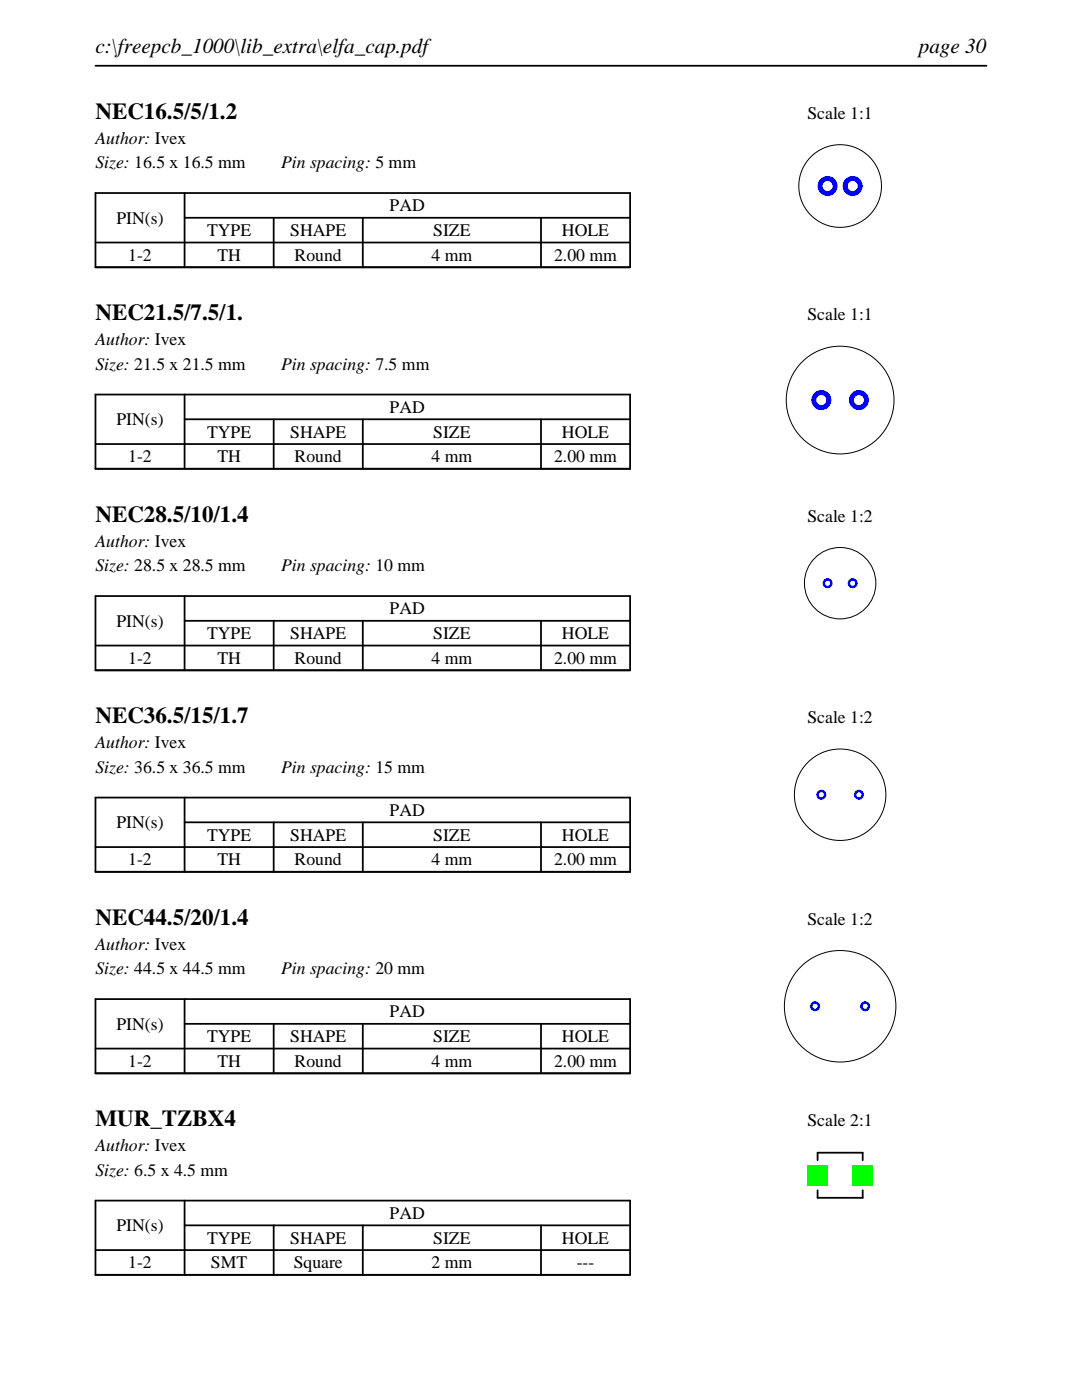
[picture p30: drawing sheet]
<svg xmlns="http://www.w3.org/2000/svg" width="216mm" height="279mm" viewBox="0 0 216 279" stroke-linecap="round" stroke-linejoin="round" font-family="sans-serif">
<defs><g id="words">
<g font-size="4.6">
<text x="19" y="23.7">NEC16.5/5/1.2</text>
<text x="19" y="63.9">NEC21.5/7.5/1.</text>
<text x="19" y="104.1">NEC28.5/10/1.4</text>
<text x="19" y="144.4">NEC36.5/15/1.7</text>
<text x="19" y="184.6">NEC44.5/20/1.4</text>
<text x="19" y="224.8">MUR_TZBX4</text>
</g>
<g font-size="4.2">
<text x="19" y="10.6">c:\freepcb_1000\lib_extra\elfa_cap.pdf</text>
<text x="183.3" y="10.6">page 30</text>
</g>
<g font-size="3.5">
<text x="161.1" y="23.7">Scale 1:1</text>
<text x="19" y="28.6">Author: Ivex</text>
<text x="19" y="33.6">Size: 16.5 x 16.5 mm</text>
<text x="56.1" y="33.6">Pin spacing: 5 mm</text>
<text x="23.2" y="44.6">PIN(s)</text>
<text x="41.3" y="47.1">TYPE</text>
<text x="57.9" y="47.1">SHAPE</text>
<text x="77.8" y="42.2">PAD</text>
<text x="86.4" y="47.1">SIZE</text>
<text x="112.1" y="47.1">HOLE</text>
<text x="25.6" y="52.1">1-2</text>
<text x="43.4" y="52.1">TH</text>
<text x="58.8" y="52.1">Round</text>
<text x="86.1" y="52.1">4 mm</text>
<text x="110.6" y="52.1">2.00 mm</text>
<text x="161.1" y="63.9">Scale 1:1</text>
<text x="19" y="68.9">Author: Ivex</text>
<text x="19" y="73.8">Size: 21.5 x 21.5 mm</text>
<text x="56.1" y="73.8">Pin spacing: 7.5 mm</text>
<text x="77.8" y="82.4">PAD</text>
<text x="23.2" y="84.8">PIN(s)</text>
<text x="41.3" y="87.3">TYPE</text>
<text x="57.9" y="87.3">SHAPE</text>
<text x="86.4" y="87.3">SIZE</text>
<text x="112.1" y="87.3">HOLE</text>
<text x="25.6" y="92.3">1-2</text>
<text x="43.4" y="92.3">TH</text>
<text x="58.8" y="92.3">Round</text>
<text x="86.1" y="92.3">4 mm</text>
<text x="110.6" y="92.3">2.00 mm</text>
<text x="161.1" y="104.1">Scale 1:2</text>
<text x="19" y="109.1">Author: Ivex</text>
<text x="19" y="114">Size: 28.5 x 28.5 mm</text>
<text x="56.1" y="114">Pin spacing: 10 mm</text>
<text x="23.2" y="125.1">PIN(s)</text>
<text x="77.8" y="122.6">PAD</text>
<text x="41.3" y="127.6">TYPE</text>
<text x="57.9" y="127.6">SHAPE</text>
<text x="86.4" y="127.6">SIZE</text>
<text x="112.1" y="127.6">HOLE</text>
<text x="25.6" y="132.5">1-2</text>
<text x="43.4" y="132.5">TH</text>
<text x="58.8" y="132.5">Round</text>
<text x="86.1" y="132.5">4 mm</text>
<text x="110.6" y="132.5">2.00 mm</text>
<text x="19" y="149.3">Author: Ivex</text>
<text x="161.1" y="144.4">Scale 1:2</text>
<text x="19" y="154.2">Size: 36.5 x 36.5 mm</text>
<text x="56.1" y="154.2">Pin spacing: 15 mm</text>
<text x="23.2" y="165.3">PIN(s)</text>
<text x="41.3" y="167.8">TYPE</text>
<text x="57.9" y="167.8">SHAPE</text>
<text x="77.8" y="162.8">PAD</text>
<text x="86.4" y="167.8">SIZE</text>
<text x="112.1" y="167.8">HOLE</text>
<text x="25.6" y="172.7">1-2</text>
<text x="43.4" y="172.7">TH</text>
<text x="58.8" y="172.7">Round</text>
<text x="86.1" y="172.7">4 mm</text>
<text x="110.6" y="172.7">2.00 mm</text>
<text x="161.1" y="184.6">Scale 1:2</text>
<text x="19" y="189.5">Author: Ivex</text>
<text x="19" y="194.5">Size: 44.5 x 44.5 mm</text>
<text x="56.1" y="194.5">Pin spacing: 20 mm</text>
<text x="77.8" y="203.1">PAD</text>
<text x="23.2" y="205.5">PIN(s)</text>
<text x="41.3" y="208">TYPE</text>
<text x="57.9" y="208">SHAPE</text>
<text x="86.4" y="208">SIZE</text>
<text x="112.1" y="208">HOLE</text>
<text x="25.6" y="212.9">1-2</text>
<text x="43.4" y="212.9">TH</text>
<text x="58.8" y="212.9">Round</text>
<text x="86.1" y="212.9">4 mm</text>
<text x="110.6" y="212.9">2.00 mm</text>
<text x="161.1" y="224.8">Scale 2:1</text>
<text x="19" y="229.7">Author: Ivex</text>
<text x="19" y="234.7">Size: 6.5 x 4.5 mm</text>
<text x="23.2" y="245.7">PIN(s)</text>
<text x="77.8" y="243.3">PAD</text>
<text x="41.3" y="248.2">TYPE</text>
<text x="57.9" y="248.2">SHAPE</text>
<text x="86.4" y="248.2">SIZE</text>
<text x="112.1" y="248.2">HOLE</text>
<text x="25.6" y="253.2">1-2</text>
<text x="42.1" y="253.2">SMT</text>
<text x="58.6" y="253.2">Square</text>
<text x="86.1" y="253.2">2 mm</text>
<text x="115.1" y="253.2">---</text>
</g>
</g></defs>
<path d="M19 13.1h177.8M19 38.5h106.7v14.8h-106.7zM36.8 38.5v14.8M19 48.4h106.7M36.8 43.5h88.9M54.6 43.5v9.8M72.4 43.5v9.8M107.9 43.5v9.8" fill="none" stroke="#000" stroke-width=".35"/>
<circle cx="167.6" cy="37.1" r="8.3" fill="none" stroke="#000" stroke-width=".2"/>
<g fill="#00f">
<path d="M163.1 37.1a2 2 0 0 0 4 0 2 2 0 0 0-4 0zM164.1 37.1a1 1 0 0 1 2 0 1 1 0 0 1-2 0z"/>
<path d="M168.1 37.1a2 2 0 0 0 4 0 2 2 0 0 0-4 0zM169.1 37.1a1 1 0 0 1 2 0 1 1 0 0 1-2 0z"/>
</g>
<path d="M19 78.7h106.7v14.9h-106.7zM36.8 78.7v14.9M19 88.6h106.7M36.8 83.7h88.9M54.6 83.7v9.9M72.4 83.7v9.9M107.9 83.7v9.9" fill="none" stroke="#000" stroke-width=".35"/>
<circle cx="167.6" cy="79.8" r="10.8" fill="none" stroke="#000" stroke-width=".2"/>
<g fill="#00f">
<path d="M161.9 79.8a2 2 0 0 0 4 0 2 2 0 0 0-4 0zM162.9 79.8a1 1 0 0 1 2 0 1 1 0 0 1-2 0z"/>
<path d="M169.4 79.8a2 2 0 0 0 4 0 2 2 0 0 0-4 0zM170.4 79.8a1 1 0 0 1 2 0 1 1 0 0 1-2 0z"/>
</g>
<path d="M19 119h106.7v14.8h-106.7zM36.8 119v14.8M19 128.8h106.7M36.8 123.9h88.9M54.6 123.9v9.9M72.4 123.9v9.9M107.9 123.9v9.9" fill="none" stroke="#000" stroke-width=".35"/>
<circle cx="167.6" cy="116.4" r="7.1" fill="none" stroke="#000" stroke-width=".2"/>
<g fill="#00f">
<path d="M164.1 116.4a1 1 0 0 0 2 0 1 1 0 0 0-2 0zM164.6 116.4a.5 .5 0 0 1 1 0 .5 .5 0 0 1-1 0z"/>
<path d="M169.1 116.4a1 1 0 0 0 2 0 1 1 0 0 0-2 0zM169.6 116.4a.5 .5 0 0 1 1 0 .5 .5 0 0 1-1 0z"/>
</g>
<path d="M19 159.2h106.7v14.8h-106.7zM36.8 159.2v14.8M19 169.1h106.7M36.8 164.1h88.9M54.6 164.1v9.9M72.4 164.1v9.9M107.9 164.1v9.9" fill="none" stroke="#000" stroke-width=".35"/>
<circle cx="167.6" cy="158.6" r="9.1" fill="none" stroke="#000" stroke-width=".2"/>
<g fill="#00f">
<path d="M162.9 158.6a1 1 0 0 0 2 0 1 1 0 0 0-2 0zM163.4 158.6a.5 .5 0 0 1 1 0 .5 .5 0 0 1-1 0z"/>
<path d="M170.4 158.6a1 1 0 0 0 2 0 1 1 0 0 0-2 0zM170.9 158.6a.5 .5 0 0 1 1 0 .5 .5 0 0 1-1 0z"/>
</g>
<path d="M19 199.4h106.7v14.8h-106.7zM36.8 199.4v14.8M19 209.3h106.7M36.8 204.3h88.9M54.6 204.3v9.9M72.4 204.3v9.9M107.9 204.3v9.9" fill="none" stroke="#000" stroke-width=".35"/>
<circle cx="167.6" cy="200.8" r="11.1" fill="none" stroke="#000" stroke-width=".2"/>
<g fill="#00f">
<path d="M161.6 200.8a1 1 0 0 0 2 0 1 1 0 0 0-2 0zM162.1 200.8a.5 .5 0 0 1 1 0 .5 .5 0 0 1-1 0z"/>
<path d="M171.6 200.8a1 1 0 0 0 2 0 1 1 0 0 0-2 0zM172.1 200.8a.5 .5 0 0 1 1 0 .5 .5 0 0 1-1 0z"/>
</g>
<path d="M19 239.6h106.7v14.8h-106.7zM36.8 239.6v14.8M19 249.5h106.7M36.8 244.5h88.9M54.6 244.5v9.9M72.4 244.5v9.9M107.9 244.5v9.9" fill="none" stroke="#000" stroke-width=".35"/>
<path d="M163.1 230v1.5zM163.1 230h9zM163.1 237.5v1.5zM163.1 239h9zM172.1 230v1.5zM172.1 237.5v1.5z" fill="none" stroke="#000" stroke-width=".36"/>
<g fill="#0f0">
<path d="M161.1 232.5h4v4h-4z"/>
<path d="M170.1 232.5h4v4h-4z"/>
</g>
<use href="#words"/>
</svg>
